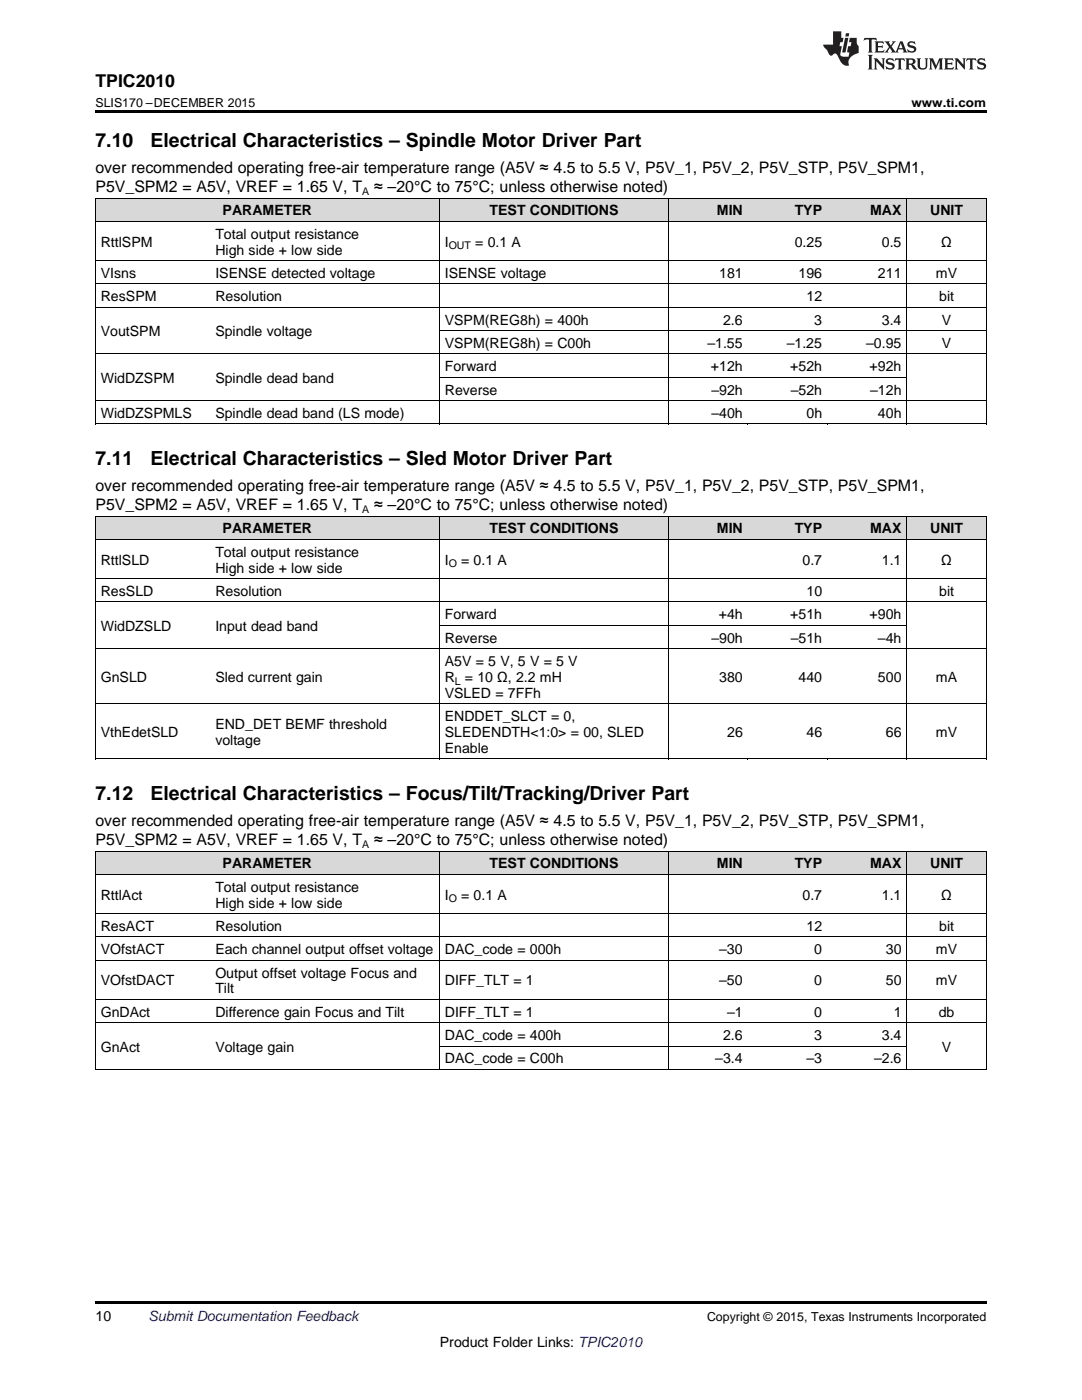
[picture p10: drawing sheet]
<svg xmlns="http://www.w3.org/2000/svg" width="216mm" height="279mm" viewBox="0 0 216 279" stroke-linecap="round" stroke-linejoin="round" font-family="sans-serif">
<defs><g id="words">
<g font-size="3.9">
<text x="19" y="29.3">7.10</text>
<text x="30.1" y="29.3">Electrical Characteristics – Spindle Motor Driver Part</text>
<text x="19" y="92.7">7.11</text>
<text x="30.1" y="92.7">Electrical Characteristics – Sled Motor Driver Part</text>
<text x="19" y="159.6">7.12</text>
<text x="30.1" y="159.6">Electrical Characteristics – Focus/Tilt/Tracking/Driver Part</text>
</g>
<text font-size="3.5" x="19" y="17.3">TPIC2010</text>
<g font-size="3.2">
<text x="19" y="34.4">over recommended operating free-air temperature range (A5V ≈ 4.5 to 5.5 V, P5V_1, P5V_2, P5V_STP, P5V_SPM1,</text>
<text x="19" y="38.3">P5V_SPM2 = A5V, VREF = 1.65 V, T</text>
<text x="74.7" y="38.3">≈ –20°C to 75°C; unless otherwise noted)</text>
<text x="19" y="97.9">over recommended operating free-air temperature range (A5V ≈ 4.5 to 5.5 V, P5V_1, P5V_2, P5V_STP, P5V_SPM1,</text>
<text x="19" y="101.8">P5V_SPM2 = A5V, VREF = 1.65 V, T</text>
<text x="74.7" y="101.8">≈ –20°C to 75°C; unless otherwise noted)</text>
<text x="19" y="164.7">over recommended operating free-air temperature range (A5V ≈ 4.5 to 5.5 V, P5V_1, P5V_2, P5V_STP, P5V_SPM1,</text>
<text x="19" y="168.6">P5V_SPM2 = A5V, VREF = 1.65 V, T</text>
<text x="74.7" y="168.6">≈ –20°C to 75°C; unless otherwise noted)</text>
</g>
<g font-size="2.8">
<text x="43" y="47.6">Total output resistance</text>
<text x="44.4" y="43">PARAMETER</text>
<text x="97.7" y="43">TEST CONDITIONS</text>
<text x="143.1" y="43">MIN</text>
<text x="158.6" y="43">TYP</text>
<text x="173.6" y="43">MAX</text>
<text x="185.6" y="43">UNIT</text>
<text x="20.1" y="49.2">RttlSPM</text>
<text x="43" y="50.8">High side + low side</text>
<text x="88.8" y="49.2">I</text>
<text x="94.8" y="49.2">= 0.1 A</text>
<text x="158.6" y="49.2">0.25</text>
<text x="176" y="49.2">0.5</text>
<text x="187.8" y="49.2">Ω</text>
<text x="20.1" y="55.5">VIsns</text>
<text x="43" y="55.5">ISENSE detected voltage</text>
<text x="88.8" y="55.5">ISENSE voltage</text>
<text x="143.5" y="55.5">181</text>
<text x="159.3" y="55.5">196</text>
<text x="175.2" y="55.5">211</text>
<text x="186.8" y="55.5">mV</text>
<text x="20.1" y="60.1">ResSPM</text>
<text x="43" y="60.1">Resolution</text>
<text x="88.8" y="64.8">VSPM(REG8h) = 400h</text>
<text x="144.3" y="64.8">2.6</text>
<text x="160.9" y="60.1">12</text>
<text x="162.5" y="64.8">3</text>
<text x="176" y="64.8">3.4</text>
<text x="187.4" y="60.1">bit</text>
<text x="187.9" y="64.8">V</text>
<text x="20.1" y="67.1">VoutSPM</text>
<text x="43" y="67.1">Spindle voltage</text>
<text x="88.8" y="69.4">VSPM(REG8h) = C00h</text>
<text x="141.1" y="69.4">–1.55</text>
<text x="157" y="69.4">–1.25</text>
<text x="172.8" y="69.4">–0.95</text>
<text x="187.9" y="69.4">V</text>
<text x="20.1" y="76.4">WidDZSPM</text>
<text x="43" y="76.4">Spindle dead band</text>
<text x="88.8" y="74.1">Forward</text>
<text x="141.9" y="74.1">+12h</text>
<text x="157.7" y="74.1">+52h</text>
<text x="173.5" y="74.1">+92h</text>
<text x="20.1" y="83.4">WidDZSPMLS</text>
<text x="43" y="83.4">Spindle dead band (LS mode)</text>
<text x="88.8" y="78.7">Reverse</text>
<text x="142" y="78.7">–92h</text>
<text x="142" y="83.4">–40h</text>
<text x="157.8" y="78.7">–52h</text>
<text x="160.9" y="83.4">0h</text>
<text x="173.6" y="78.7">–12h</text>
<text x="175.2" y="83.4">40h</text>
<text x="44.4" y="106.4">PARAMETER</text>
<text x="97.7" y="106.4">TEST CONDITIONS</text>
<text x="143.1" y="106.4">MIN</text>
<text x="158.6" y="106.4">TYP</text>
<text x="173.6" y="106.4">MAX</text>
<text x="185.6" y="106.4">UNIT</text>
<text x="20.1" y="112.7">RttlSLD</text>
<text x="43" y="111.1">Total output resistance</text>
<text x="88.8" y="112.7">I</text>
<text x="92" y="112.7">= 0.1 A</text>
<text x="160.1" y="112.7">0.7</text>
<text x="176" y="112.7">1.1</text>
<text x="187.8" y="112.7">Ω</text>
<text x="20.1" y="118.9">ResSLD</text>
<text x="43" y="114.3">High side + low side</text>
<text x="43" y="118.9">Resolution</text>
<text x="160.9" y="118.9">10</text>
<text x="187.4" y="118.9">bit</text>
<text x="20.1" y="125.9">WidDZSLD</text>
<text x="43" y="125.9">Input dead band</text>
<text x="88.8" y="123.6">Forward</text>
<text x="143.4" y="123.6">+4h</text>
<text x="157.7" y="123.6">+51h</text>
<text x="173.5" y="123.6">+90h</text>
<text x="88.8" y="128.2">Reverse</text>
<text x="142" y="128.2">–90h</text>
<text x="157.8" y="128.2">–51h</text>
<text x="175.2" y="128.2">–4h</text>
<text x="20.1" y="136.1">GnSLD</text>
<text x="43" y="136.1">Sled current gain</text>
<text x="88.8" y="132.9">A5V = 5 V, 5 V = 5 V</text>
<text x="88.8" y="136.1">R</text>
<text x="92.8" y="136.1">= 10 Ω, 2.2 mH</text>
<text x="143.5" y="136.1">380</text>
<text x="159.3" y="136.1">440</text>
<text x="175.2" y="136.1">500</text>
<text x="186.8" y="136.1">mA</text>
<text x="88.8" y="139.2">VSLED = 7FFh</text>
<text x="88.8" y="143.9">ENDDET_SLCT = 0,</text>
<text x="20.1" y="147.1">VthEdetSLD</text>
<text x="43" y="145.5">END_DET BEMF threshold</text>
<text x="43" y="148.7">voltage</text>
<text x="88.8" y="147.1">SLEDENDTH&lt;1:0&gt; = 00, SLED</text>
<text x="145.1" y="147.1">26</text>
<text x="160.9" y="147.1">46</text>
<text x="176.8" y="147.1">66</text>
<text x="186.8" y="147.1">mV</text>
<text x="88.8" y="150.2">Enable</text>
<text x="44.4" y="173.3">PARAMETER</text>
<text x="97.7" y="173.3">TEST CONDITIONS</text>
<text x="143.1" y="173.3">MIN</text>
<text x="158.6" y="173.3">TYP</text>
<text x="173.6" y="173.3">MAX</text>
<text x="185.6" y="173.3">UNIT</text>
<text x="20.1" y="179.5">RttlAct</text>
<text x="43" y="177.9">Total output resistance</text>
<text x="88.8" y="179.5">I</text>
<text x="92" y="179.5">= 0.1 A</text>
<text x="160.1" y="179.5">0.7</text>
<text x="176" y="179.5">1.1</text>
<text x="187.8" y="179.5">Ω</text>
<text x="20.1" y="185.8">ResACT</text>
<text x="43" y="181.1">High side + low side</text>
<text x="43" y="185.8">Resolution</text>
<text x="160.9" y="185.8">12</text>
<text x="187.4" y="185.8">bit</text>
<text x="20.1" y="190.4">VOfstACT</text>
<text x="43" y="190.4">Each channel output offset voltage</text>
<text x="88.8" y="190.4">DAC_code = 000h</text>
<text x="143.5" y="190.4">–30</text>
<text x="162.5" y="190.4">0</text>
<text x="176.8" y="190.4">30</text>
<text x="186.8" y="190.4">mV</text>
<text x="20.1" y="196.7">VOfstDACT</text>
<text x="43" y="195.1">Output offset voltage Focus and</text>
<text x="88.8" y="196.7">DIFF_TLT = 1</text>
<text x="143.5" y="196.7">–50</text>
<text x="162.5" y="196.7">0</text>
<text x="176.8" y="196.7">50</text>
<text x="186.8" y="196.7">mV</text>
<text x="20.1" y="202.9">GnDAct</text>
<text x="43" y="198.3">Tilt</text>
<text x="43" y="202.9">Difference gain Focus and Tilt</text>
<text x="88.8" y="202.9">DIFF_TLT = 1</text>
<text x="145.1" y="202.9">–1</text>
<text x="162.5" y="202.9">0</text>
<text x="178.3" y="202.9">1</text>
<text x="187.3" y="202.9">db</text>
<text x="20.1" y="209.9">GnAct</text>
<text x="43" y="209.9">Voltage gain</text>
<text x="88.8" y="207.6">DAC_code = 400h</text>
<text x="144.3" y="207.6">2.6</text>
<text x="162.5" y="207.6">3</text>
<text x="176" y="207.6">3.4</text>
<text x="187.9" y="209.9">V</text>
<text x="88.8" y="212.2">DAC_code = C00h</text>
<text x="142.7" y="212.2">–3.4</text>
<text x="160.9" y="212.2">–3</text>
<text x="174.4" y="212.2">–2.6</text>
<text x="19" y="263.6">10</text>
<text x="87.8" y="268.9">Product Folder Links: TPIC2010</text>
</g>
<text font-size="2.8" fill="#0000c8" x="29.6" y="263.6">Submit Documentation Feedback</text>
<g font-size="2.5">
<text x="19" y="21.4">SLIS170 –DECEMBER 2015</text>
<text x="181.9" y="21.4">www.ti.com</text>
<text x="141.1" y="263.6">Copyright © 2015, Texas Instruments Incorporated</text>
</g>
<g font-size="2.1">
<text x="72.3" y="38.9">A</text>
<text x="89.5" y="49.8">OUT</text>
<text x="72.3" y="102.4">A</text>
<text x="89.5" y="113.2">O</text>
<text x="90.8" y="136.6">L</text>
<text x="72.3" y="169.3">A</text>
<text x="89.5" y="180.1">O</text>
</g>
</g></defs>
<g fill="#d8d8d8">
<path d="M19 169.9h22.9v4.7h-22.9z"/>
<path d="M41.9 169.9h45.8v4.7h-45.8z"/>
<path d="M87.7 169.9h45.8v4.7h-45.8z"/>
<path d="M133.5 169.9h15.8v4.7h-15.8z"/>
<path d="M149.3 169.9h15.8v4.7h-15.8z"/>
<path d="M165.1 169.9h15.9v4.7h-15.9z"/>
<path d="M181 169.9h15.8v4.7h-15.8z"/>
<path d="M19 103h22.9v4.7h-22.9z"/>
<path d="M41.9 103h45.8v4.7h-45.8z"/>
<path d="M87.7 103h45.8v4.7h-45.8z"/>
<path d="M133.5 103h15.8v4.7h-15.8z"/>
<path d="M149.3 103h15.8v4.7h-15.8z"/>
<path d="M165.1 103h15.9v4.7h-15.9z"/>
<path d="M181 103h15.8v4.7h-15.8z"/>
<path d="M19 39.6h22.9v4.6h-22.9z"/>
<path d="M41.9 39.6h45.8v4.6h-45.8z"/>
<path d="M87.7 39.6h45.8v4.6h-45.8z"/>
<path d="M133.5 39.6h15.8v4.6h-15.8z"/>
<path d="M149.3 39.6h15.8v4.6h-15.8z"/>
<path d="M165.1 39.6h15.9v4.6h-15.9z"/>
<path d="M181 39.6h15.8v4.6h-15.8z"/>
</g>
<g fill="#000">
<path d="M19 22h177.8v.5h-177.8zM19 84.6l.2 .1zM87.6 84.6l.1 .1zM133.3 84.6l.2 .1zM149.2 84.6l.1 .1zM165 84.6l.1 .1zM180.9 84.6l.1 .1zM196.7 84.6l.1 .1zM19 151.5h.2zM87.6 151.5h.1zM133.3 151.5h.2zM149.2 151.5h.1z"/>
<path d="M165 151.5h.1zM180.9 151.5h.1zM196.7 151.5h.1zM19 213.5h.2zM87.6 213.5h.1zM133.3 213.5h.2zM149.2 213.5h.1zM165 213.5h.1zM180.9 213.5h.1zM196.7 213.5h.1zM19 259.7h177.8v.5h-177.8z"/>
</g>
<g fill="none" stroke="#000" stroke-width=".2">
<path d="M19 39.5h177.8M19.1 39.5v45.2M87.6 39.5v45.2M133.4 39.5v45.2M180.9 39.5v45.2M196.8 39.5v45.2M19 56.7h177.8M19 52h177.8M19 44.2h177.8M19 80h177.8M19 70.6h177.8M19 61.3h177.8"/>
<path d="M87.7 75.3h93.3M87.7 66h109.1M19 84.6h177.8M19 115.5h177.8M19 107.7h177.8M19 103h177.8M19.1 103v48.5M87.6 103v48.5M133.4 103v48.5M180.9 103v48.5M196.8 103v48.5M19 129.5h177.8"/>
<path d="M19 120.1h177.8M87.7 124.8h93.3M19 151.5h177.8M19 140.5h177.8M19 174.5h177.8M19 169.8h177.8M19.1 169.9v43.6M87.6 169.9v43.6M133.4 169.9v43.6M180.9 169.9v43.6M196.8 169.9v43.6M19 199.5h177.8"/>
<path d="M19 191.6h177.8M19 187h177.8M19 182.3h177.8M19 213.4h177.8M19 204.1h177.8M87.7 208.8h93.3"/>
</g>
<g fill="#231f20">
<path d="M172.5 7.6l-.1 .5 .4-.2h.6v.1v2.1l-.2 .4h.9l-.2-.4v-2.1l.1-.1h.5l.5 .2-.2-.5zM174.5 8.3l.2 .3v1.5l-.2 .4h1.8l.2-.6a1.04 1.04 0 0 1-1.3 .2v-.7h.6l.3 .2v-.6l-.3 .2h-.6v-.6l.8-.1 .4 .3-.2-.5zM176.5 8.3l.9 1.1-.9 1.1h.8l-.2-.2 .4-.7 .5 .7-.2 .2h1.5l-.2-.2 .2-.4h.9l.1 .4-.2 .2h1l-.3-.3-.7-1.9h-.5l-.9 2-.8-1 .9-1h-.8l.1 .3-.4 .5-.3-.6 .1-.2zM179.7 8.6l.4 1h-.7zM181.3 8.4a.63 .63 0 0 0-.2 .7 .63 .63 0 0 0 .6 .4l.6 .2 .1 .2a.75 .75 0 0 1-.7 .4 .75 .75 0 0 1-.6-.5l.1 .7 .1-.1a1.11 1.11 0 0 0 1.5-.6 1.13 1.13 0 0 0-1.2-.8l-.1-.4a1.04 1.04 0 0 1 1.2 .2l-.2-.5-.2 .1-.4-.2zM173.2 10.9l.2 .4v2.2l-.2 .4h1l-.3-.4v-2.2l.3-.4zM174.3 11.6l.3 .4v1.5l-.3 .4h.8l-.2-.4v-1.3l1.5 1.7v-1.9l.2-.4h-.7l.2 .4v.9l-1.1-1.3zM177 11.8a.62 .62 0 0 0-.2 .7 .62 .62 0 0 0 .6 .4l.6 .1 .1 .3a.76 .76 0 0 1-.7 .3 .76 .76 0 0 1-.7-.4l.2 .7 .1-.1a1.11 1.11 0 0 0 1.5-.6 1.13 1.13 0 0 0-1.2-.8l-.1-.4a1.04 1.04 0 0 1 1.2 .2l-.2-.6-.2 .1-.5-.1zM178.7 11.6l-.2 .6a.61 .61 0 0 1 .8-.3v1.6l-.2 .4h.9l-.2-.4v-1.6a.63 .63 0 0 1 .7 .3l-.1-.6zM180.6 11.6l.3 .4v1.5l-.3 .4h1l-.2-.2-.1-.8 .6 .2a.76 .76 0 0 0 1.2 .7l-1-1a.58 .58 0 0 0 .6-.5 .58 .58 0 0 0-.5-.6zM181.4 11.9h.1a.45 .45 0 0 1 .5 .1 .45 .45 0 0 1 .1 .5l-.8 .2zM182.9 11.6l.2 .2a2.17 2.17 0 0 0 .3 1.9 .99 .99 0 0 0 1.6-.6v-1.1l.2-.4h-.7l.2 .2a1.92 1.92 0 0 1-.2 1.8 .6 .6 0 0 1-.9-.5v-1.1l.2-.4zM185.4 11.6l.2 .4v1.5l-.2 .4h.7l-.2-.4v-1.4l.8 1.8 .8-1.8v1.4l-.2 .4h.9l-.2-.4v-1.5l.2-.4h-.8l-.6 1.5-.6-1.5zM188.4 11.6l.2 .4v1.5l-.2 .4h1.8l.1-.6a1.04 1.04 0 0 1-1.2 .1v-.6h.5l.4 .2v-.6l-.4 .2h-.5v-.7h.8l.3 .3-.1-.6zM190.5 11.6l.2 .4v1.5l-.2 .4h.7l-.2-.4v-1.3l1.5 1.7v-1.9l.2-.4h-.7l.2 .4v.9l-1.1-1.3zM192.9 11.6l-.1 .6a.61 .61 0 0 1 .7-.3l.1 1.6-.3 .4h1l-.3-.4 .1-1.6a.63 .63 0 0 1 .7 .3l-.1-.6zM195.2 11.8a.62 .62 0 0 0-.2 .7 .62 .62 0 0 0 .6 .4l.6 .1 .1 .3a.76 .76 0 0 1-.7 .3 .76 .76 0 0 1-.6-.4l.1 .7 .1-.1a1.11 1.11 0 0 0 1.6-.6 1.13 1.13 0 0 0-1.3-.8l-.1-.4a1.04 1.04 0 0 1 1.2 .2l-.1-.6-.2 .1-.5-.1z"/>
<path d="M166.2 6.3v2.6h-1.9v.4l.8 .9a.91 .91 0 0 0 1 .8 .56 .56 0 0 1 .5-.3 .56 .56 0 0 1 .5 .3l.4 .8a1.53 1.53 0 0 0 1.9 1.2 1.54 1.54 0 0 1 1-2.1l.9-.3v-1.4a1.52 1.52 0 0 1-.4-1.6h-1.3l-.2 .8h.5l-.2 .8h-.5l-.1 1v.2l.4 .1-.2 .8a1.93 1.93 0 0 1-1.6-.3l.3-1.8h-.5l.2-.8h.4l.2-.8h-.4v-1.3zM168.6 7.6l-.6 2.9h.7l.6-2.9zM168.8 6.6l-.1 .7h.6l.2-.7z"/>
</g>
<use href="#words"/>
</svg>
